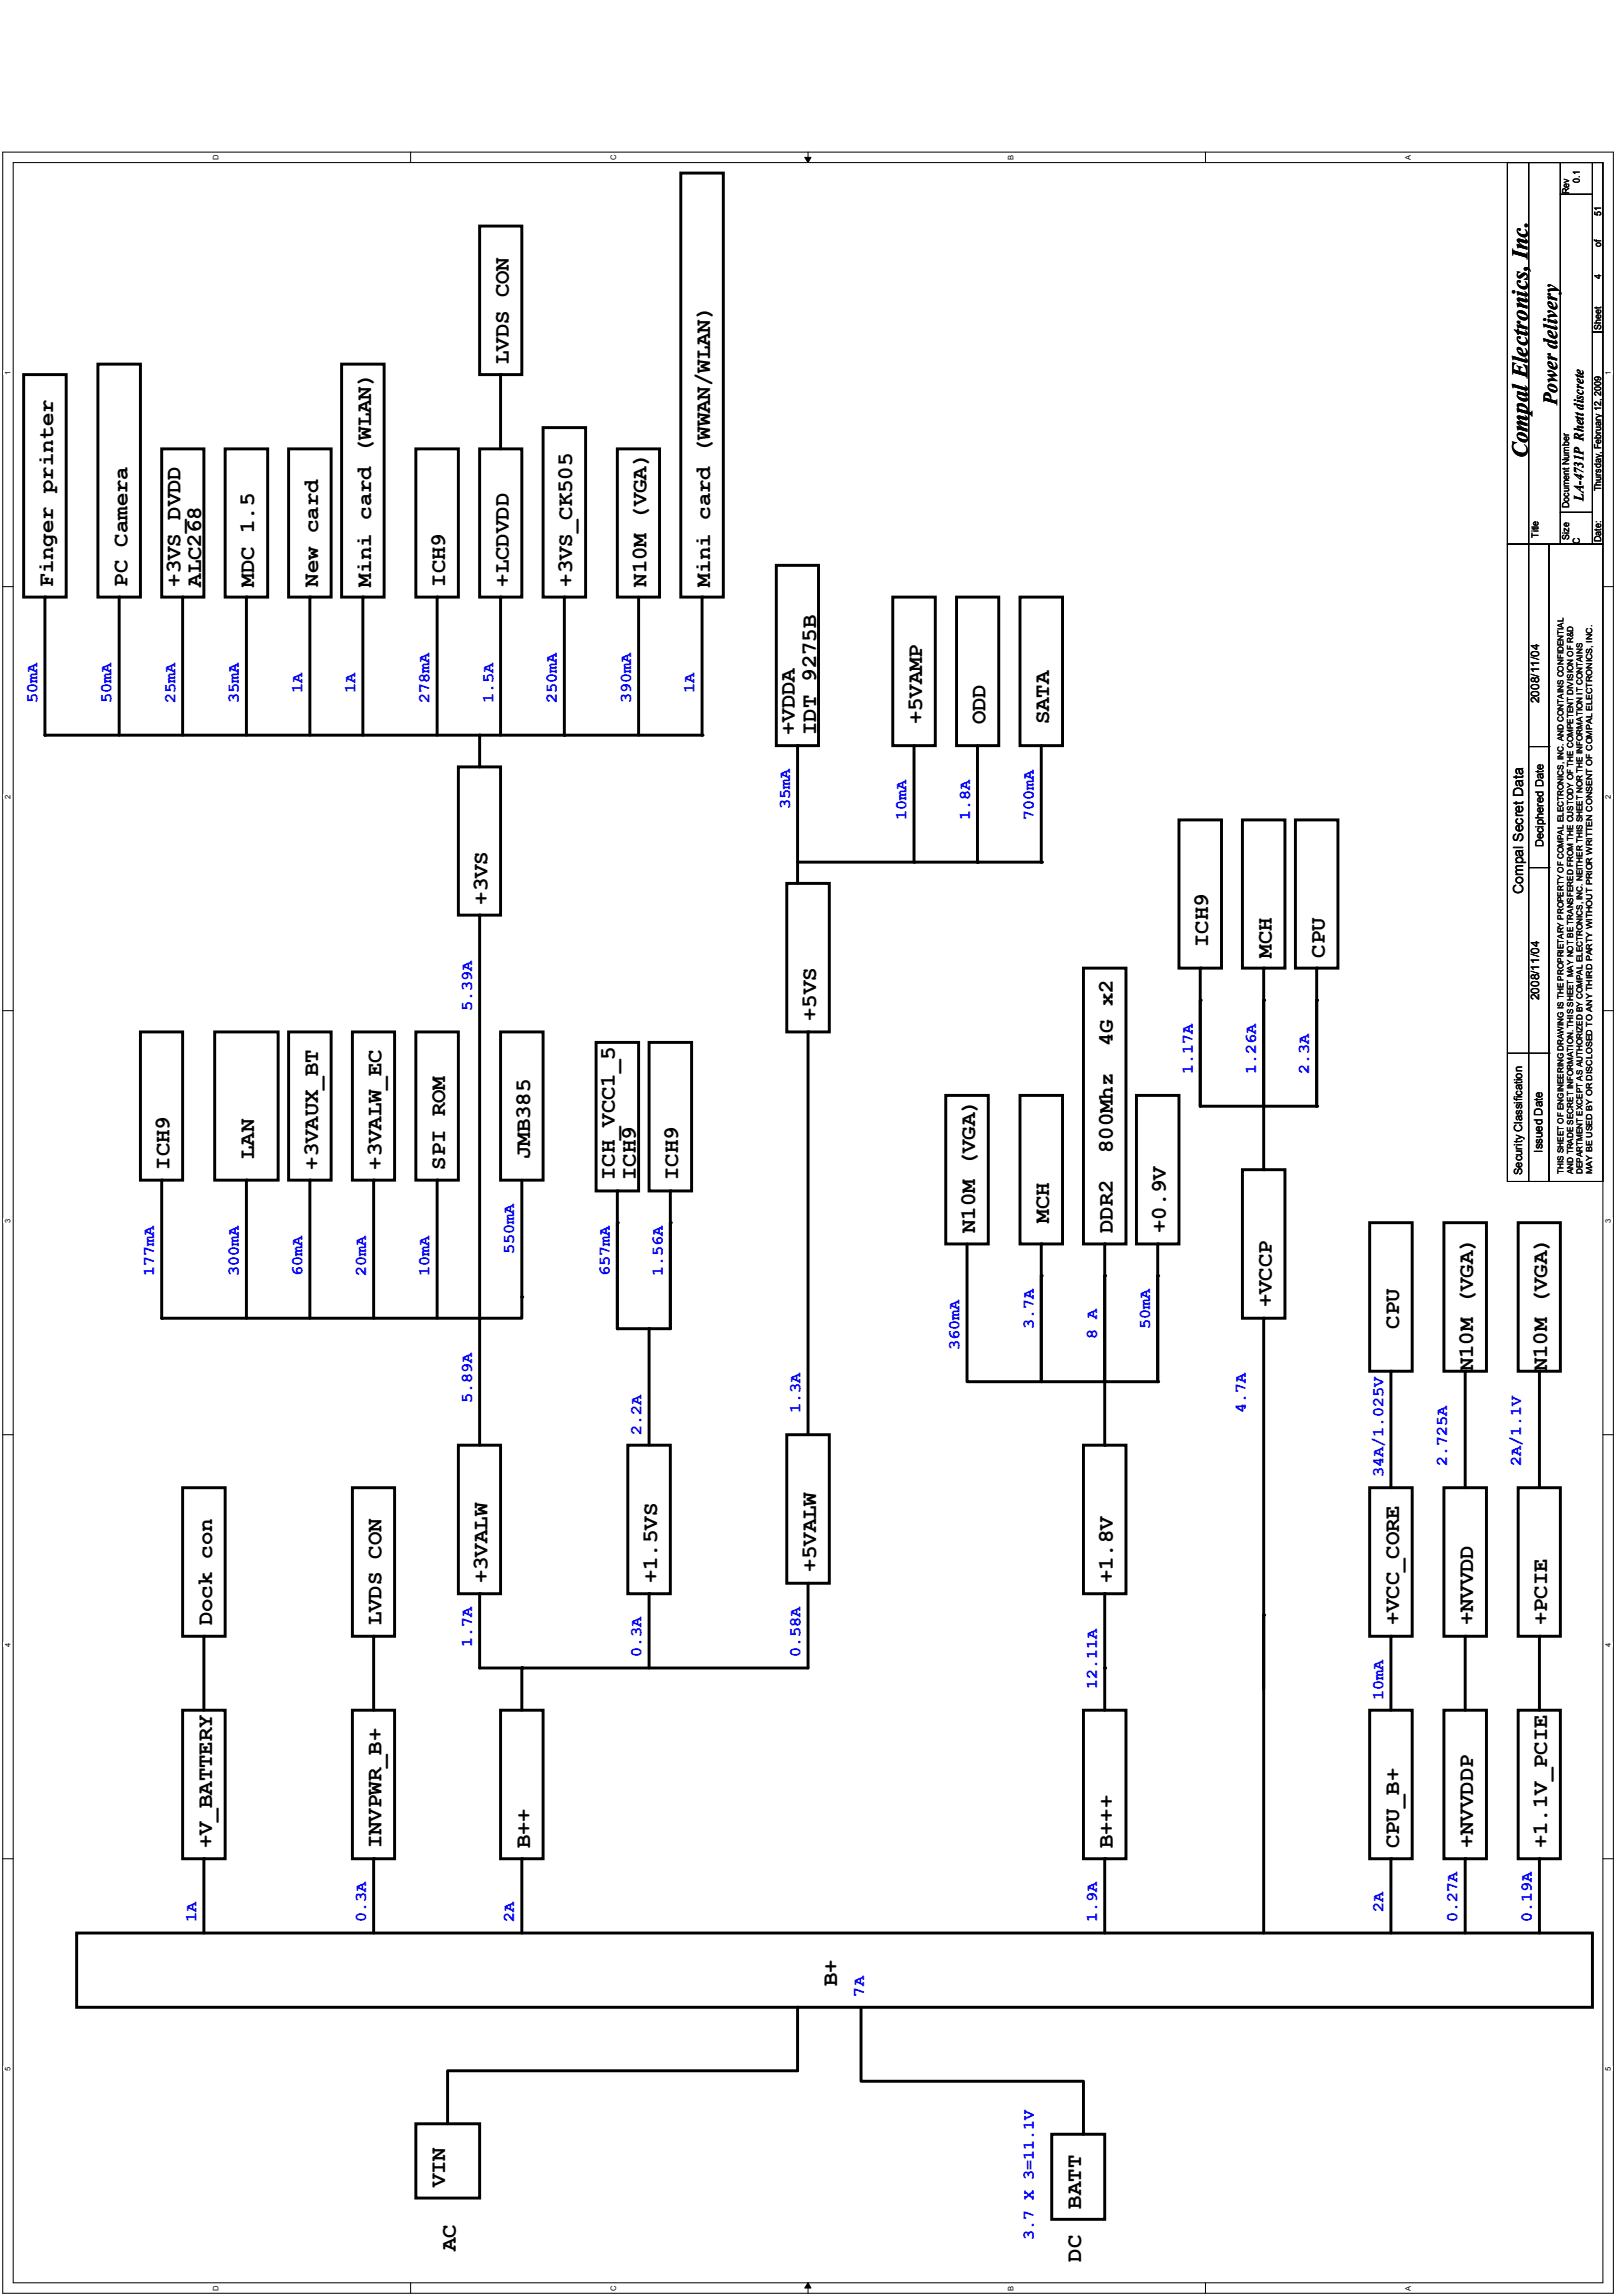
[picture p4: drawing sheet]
<svg xmlns="http://www.w3.org/2000/svg" width="210mm" height="297mm" viewBox="0 0 210 297" stroke-linecap="round" stroke-linejoin="round" font-family="sans-serif">
<defs><g id="words">
<g font-size="2.9">
<text x="65.8" y="47.1" transform="rotate(-90 65.8 47.1)">LVDS CON</text>
<text x="197.7" y="59.3" transform="rotate(-90 197.7 59.3)">Compal Electronics, Inc.</text>
<text x="6.9" y="75.9" transform="rotate(-90 6.9 75.9)">Finger printer</text>
<text x="16.5" y="75.9" transform="rotate(-90 16.5 75.9)">PC Camera</text>
<text x="23.3" y="75.9" transform="rotate(-90 23.3 75.9)">+3VS_DVDD</text>
<text x="26" y="75.9" transform="rotate(-90 26 75.9)">ALC268</text>
<text x="32.9" y="75.9" transform="rotate(-90 32.9 75.9)">MDC 1.5</text>
<text x="41.2" y="75.9" transform="rotate(-90 41.2 75.9)">New card</text>
<text x="48" y="75.9" transform="rotate(-90 48 75.9)">Mini card (WLAN)</text>
<text x="57.6" y="75.9" transform="rotate(-90 57.6 75.9)">ICH9</text>
<text x="65.8" y="75.9" transform="rotate(-90 65.8 75.9)">+LCDVDD</text>
<text x="74" y="75.9" transform="rotate(-90 74 75.9)">+3VS_CK505</text>
<text x="83.7" y="75.9" transform="rotate(-90 83.7 75.9)">N10M (VGA)</text>
<text x="91.9" y="75.9" transform="rotate(-90 91.9 75.9)">Mini card (WWAN/WLAN)</text>
<text x="102.9" y="95.1" transform="rotate(-90 102.9 95.1)">+VDDA</text>
<text x="105.6" y="95.1" transform="rotate(-90 105.6 95.1)">IDT 9275B</text>
<text x="119.3" y="93.7" transform="rotate(-90 119.3 93.7)">+5VAMP</text>
<text x="127.6" y="93.7" transform="rotate(-90 127.6 93.7)">ODD</text>
<text x="135.8" y="93.7" transform="rotate(-90 135.8 93.7)">SATA</text>
<text x="63.1" y="117" transform="rotate(-90 63.1 117)">+3VS</text>
<text x="156.3" y="122.5" transform="rotate(-90 156.3 122.5)">ICH9</text>
<text x="164.6" y="123.9" transform="rotate(-90 164.6 123.9)">MCH</text>
<text x="171.4" y="123.9" transform="rotate(-90 171.4 123.9)">CPU</text>
<text x="105.6" y="132.1" transform="rotate(-90 105.6 132.1)">+5VS</text>
<text x="144" y="135.3" transform="rotate(-90 144 135.3)">4G x2</text>
<text x="32.9" y="150" transform="rotate(-90 32.9 150)">LAN</text>
<text x="68.6" y="150" transform="rotate(-90 68.6 150)">JMB385</text>
<text x="144" y="149.2" transform="rotate(-90 144 149.2)">800Mhz</text>
<text x="21.9" y="151.3" transform="rotate(-90 21.9 151.3)">ICH9</text>
<text x="41.2" y="151.3" transform="rotate(-90 41.2 151.3)">+3VAUX_BT</text>
<text x="49.4" y="151.3" transform="rotate(-90 49.4 151.3)">+3VALW_EC</text>
<text x="57.6" y="151.3" transform="rotate(-90 57.6 151.3)">SPI ROM</text>
<text x="79.6" y="152.7" transform="rotate(-90 79.6 152.7)">ICH_VCC1_5</text>
<text x="82.3" y="152.7" transform="rotate(-90 82.3 152.7)">ICH9</text>
<text x="87.8" y="152.7" transform="rotate(-90 87.8 152.7)">ICH9</text>
<text x="126.2" y="159.5" transform="rotate(-90 126.2 159.5)">N10M (VGA)</text>
<text x="135.8" y="158.2" transform="rotate(-90 135.8 158.2)">MCH</text>
<text x="144" y="159.5" transform="rotate(-90 144 159.5)">DDR2</text>
<text x="150.9" y="159.5" transform="rotate(-90 150.9 159.5)">+0.9V</text>
<text x="164.6" y="169.1" transform="rotate(-90 164.6 169.1)">+VCCP</text>
<text x="181.1" y="171.9" transform="rotate(-90 181.1 171.9)">CPU</text>
<text x="190.6" y="177.4" transform="rotate(-90 190.6 177.4)">N10M (VGA)</text>
<text x="200.2" y="177.4" transform="rotate(-90 200.2 177.4)">N10M (VGA)</text>
<text x="105.6" y="203.4" transform="rotate(-90 105.6 203.4)">+5VALW</text>
<text x="63.1" y="204.8" transform="rotate(-90 63.1 204.8)">+3VALW</text>
<text x="85.1" y="204.8" transform="rotate(-90 85.1 204.8)">+1.5VS</text>
<text x="144" y="204.8" transform="rotate(-90 144 204.8)">+1.8V</text>
<text x="27.4" y="210.3" transform="rotate(-90 27.4 210.3)">Dock con</text>
<text x="49.4" y="210.3" transform="rotate(-90 49.4 210.3)">LVDS CON</text>
<text x="181.1" y="210.3" transform="rotate(-90 181.1 210.3)">+VCC_CORE</text>
<text x="190.6" y="210.3" transform="rotate(-90 190.6 210.3)">+NVVDD</text>
<text x="200.2" y="210.3" transform="rotate(-90 200.2 210.3)">+PCIE</text>
<text x="27.4" y="239.1" transform="rotate(-90 27.4 239.1)">+V_BATTERY</text>
<text x="49.4" y="239.1" transform="rotate(-90 49.4 239.1)">INVPWR_B+</text>
<text x="68.6" y="239.1" transform="rotate(-90 68.6 239.1)">B++</text>
<text x="144" y="239.1" transform="rotate(-90 144 239.1)">B+++</text>
<text x="181.1" y="239.1" transform="rotate(-90 181.1 239.1)">CPU_B+</text>
<text x="190.6" y="239.1" transform="rotate(-90 190.6 239.1)">+NVVDDP</text>
<text x="200.2" y="239.1" transform="rotate(-90 200.2 239.1)">+1.1V_PCIE</text>
<text x="108.3" y="256.9" transform="rotate(-90 108.3 256.9)">B+</text>
<text x="57.6" y="283" transform="rotate(-90 57.6 283)">VIN</text>
<text x="139.9" y="285.7" transform="rotate(-90 139.9 285.7)">BATT</text>
<text x="59" y="291.2" transform="rotate(-90 59 291.2)">AC</text>
<text x="139.9" y="292.6" transform="rotate(-90 139.9 292.6)">DC</text>
</g>
<text font-size="2.6" x="201.5" y="52.4" transform="rotate(-90 201.5 52.4)">Power delivery</text>
<g font-size="2.2" fill="#00f">
<text x="39.1" y="89.6" transform="rotate(-90 39.1 89.6)">1A</text>
<text x="46" y="89.6" transform="rotate(-90 46 89.6)">1A</text>
<text x="89.9" y="89.6" transform="rotate(-90 89.9 89.6)">1A</text>
<text x="4.8" y="91" transform="rotate(-90 4.8 91)">50mA</text>
<text x="14.4" y="91" transform="rotate(-90 14.4 91)">50mA</text>
<text x="22.7" y="91" transform="rotate(-90 22.7 91)">25mA</text>
<text x="30.9" y="91" transform="rotate(-90 30.9 91)">35mA</text>
<text x="55.6" y="91" transform="rotate(-90 55.6 91)">278mA</text>
<text x="63.8" y="91" transform="rotate(-90 63.8 91)">1.5A</text>
<text x="72.1" y="91" transform="rotate(-90 72.1 91)">250mA</text>
<text x="81.7" y="91" transform="rotate(-90 81.7 91)">390mA</text>
<text x="102.2" y="104.7" transform="rotate(-90 102.2 104.7)">35mA</text>
<text x="117.3" y="106.1" transform="rotate(-90 117.3 106.1)">10mA</text>
<text x="125.6" y="106.1" transform="rotate(-90 125.6 106.1)">1.8A</text>
<text x="133.8" y="106.1" transform="rotate(-90 133.8 106.1)">700mA</text>
<text x="61.1" y="130.8" transform="rotate(-90 61.1 130.8)">5.39A</text>
<text x="154.3" y="139" transform="rotate(-90 154.3 139)">1.17A</text>
<text x="162.6" y="139" transform="rotate(-90 162.6 139)">1.26A</text>
<text x="169.4" y="139" transform="rotate(-90 169.4 139)">2.3A</text>
<text x="20" y="165" transform="rotate(-90 20 165)">177mA</text>
<text x="30.9" y="165" transform="rotate(-90 30.9 165)">300mA</text>
<text x="39.1" y="165" transform="rotate(-90 39.1 165)">60mA</text>
<text x="47.4" y="165" transform="rotate(-90 47.4 165)">20mA</text>
<text x="55.6" y="165" transform="rotate(-90 55.6 165)">10mA</text>
<text x="66.6" y="162.3" transform="rotate(-90 66.6 162.3)">550mA</text>
<text x="78.9" y="165" transform="rotate(-90 78.9 165)">657mA</text>
<text x="85.8" y="165" transform="rotate(-90 85.8 165)">1.56A</text>
<text x="133.8" y="171.9" transform="rotate(-90 133.8 171.9)">3.7A</text>
<text x="142" y="173.3" transform="rotate(-90 142 173.3)">8 A</text>
<text x="148.8" y="171.9" transform="rotate(-90 148.8 171.9)">50mA</text>
<text x="124.2" y="174.6" transform="rotate(-90 124.2 174.6)">360mA</text>
<text x="61.1" y="181.5" transform="rotate(-90 61.1 181.5)">5.89A</text>
<text x="83" y="185.6" transform="rotate(-90 83 185.6)">2.2A</text>
<text x="103.6" y="182.9" transform="rotate(-90 103.6 182.9)">1.3A</text>
<text x="161.2" y="182.9" transform="rotate(-90 161.2 182.9)">4.7A</text>
<text x="179" y="191.1" transform="rotate(-90 179 191.1)">34A/1.025V</text>
<text x="187.3" y="189.7" transform="rotate(-90 187.3 189.7)">2.725A</text>
<text x="196.8" y="189.7" transform="rotate(-90 196.8 189.7)">2A/1.1V</text>
<text x="61.1" y="213" transform="rotate(-90 61.1 213)">1.7A</text>
<text x="83" y="214.4" transform="rotate(-90 83 214.4)">0.3A</text>
<text x="103.6" y="214.4" transform="rotate(-90 103.6 214.4)">0.58A</text>
<text x="142" y="218.5" transform="rotate(-90 142 218.5)">12.11A</text>
<text x="179" y="219.9" transform="rotate(-90 179 219.9)">10mA</text>
<text x="25.4" y="248.7" transform="rotate(-90 25.4 248.7)">1A</text>
<text x="47.4" y="248.7" transform="rotate(-90 47.4 248.7)">0.3A</text>
<text x="66.6" y="248.7" transform="rotate(-90 66.6 248.7)">2A</text>
<text x="142" y="248.7" transform="rotate(-90 142 248.7)">1.9A</text>
<text x="179" y="247.3" transform="rotate(-90 179 247.3)">2A</text>
<text x="188.6" y="248.7" transform="rotate(-90 188.6 248.7)">0.27A</text>
<text x="198.2" y="248.7" transform="rotate(-90 198.2 248.7)">0.19A</text>
<text x="111.8" y="258.3" transform="rotate(-90 111.8 258.3)">7A</text>
<text x="133.8" y="289.8" transform="rotate(-90 133.8 289.8)">3.7 X 3=11.1V</text>
</g>
<g font-size="1.8">
<text x="204.9" y="64.8" transform="rotate(-90 204.9 64.8)">LA-4731P Rhett discrete</text>
<text x="197.1" y="115.7" transform="rotate(-90 197.1 115.7)">Compal Secret Data</text>
</g>
<g font-size="1.5">
<text x="199.2" y="91" transform="rotate(-90 199.2 91)">2008/11/04</text>
<text x="199.2" y="129.4" transform="rotate(-90 199.2 129.4)">2008/11/04</text>
<text x="199.6" y="149.1" transform="rotate(-90 199.6 149.1)">Issued Date</text>
</g>
<g font-size="1.4">
<text x="199.7" y="109.6" transform="rotate(-90 199.7 109.6)">Deciphered Date</text>
<text x="197" y="152" transform="rotate(-90 197 152)">Security Classification</text>
</g>
<g font-size="1.2">
<text x="204.5" y="23.7" transform="rotate(-90 204.5 23.7)">0.1</text>
<text x="203.1" y="25.1" transform="rotate(-90 203.1 25.1)">Rev</text>
<text x="207.2" y="27.9" transform="rotate(-90 207.2 27.9)">51</text>
<text x="207.2" y="32" transform="rotate(-90 207.2 32)">of</text>
<text x="207.2" y="36.1" transform="rotate(-90 207.2 36.1)">4</text>
<text x="207.2" y="42.7" transform="rotate(-90 207.2 42.7)">Sheet</text>
<text x="203.1" y="65.7" transform="rotate(-90 203.1 65.7)">Document Number</text>
<text x="207.2" y="63.5" transform="rotate(-90 207.2 63.5)">Thursday, February 12, 2009</text>
<text x="199.1" y="69.6" transform="rotate(-90 199.1 69.6)">Title</text>
<text x="203.1" y="69.8" transform="rotate(-90 203.1 69.8)">Size</text>
<text x="204.5" y="70.4" transform="rotate(-90 204.5 70.4)">C</text>
<text x="207.2" y="70.1" transform="rotate(-90 207.2 70.1)">Date:</text>
</g>
<g font-size="1.1">
<text x="202.4" y="151.9" transform="rotate(-90 202.4 151.9)">THIS SHEET OF ENGINEERING DRAWING IS THE PROPRIETARY PROPERTY OF COMPAL ELECTRONICS, INC. AND CONTAINS CONFIDENTIAL</text>
<text x="203.6" y="151.9" transform="rotate(-90 203.6 151.9)">AND TRADE SECRET INFORMATION. THIS SHEET MAY NOT BE TRANSFERED FROM THE CUSTODY OF THE COMPETENT DIVISION OF R&amp;D</text>
<text x="204.8" y="151.9" transform="rotate(-90 204.8 151.9)">DEPARTMENT EXCEPT AS AUTHORIZED BY COMPAL ELECTRONICS, INC. NEITHER THIS SHEET NOR THE INFORMATION IT CONTAINS</text>
<text x="206" y="151.9" transform="rotate(-90 206 151.9)">MAY BE USED BY OR DISCLOSED TO ANY THIRD PARTY WITHOUT PRIOR WRITTEN CONSENT OF COMPAL ELECTRONICS, INC.</text>
</g>
<g font-size="1">
<text x="28.3" y="20.7" transform="rotate(-90 28.3 20.7)">D</text>
<text x="79.7" y="20.7" transform="rotate(-90 79.7 20.7)">C</text>
<text x="131.2" y="20.7" transform="rotate(-90 131.2 20.7)">B</text>
<text x="182.6" y="20.7" transform="rotate(-90 182.6 20.7)">A</text>
<text x="1.4" y="48.5" transform="rotate(-90 1.4 48.5)">1</text>
<text x="208.4" y="48.5" transform="rotate(-90 208.4 48.5)">1</text>
<text x="1.4" y="103.3" transform="rotate(-90 1.4 103.3)">2</text>
<text x="208.4" y="103.3" transform="rotate(-90 208.4 103.3)">2</text>
<text x="1.4" y="158.2" transform="rotate(-90 1.4 158.2)">3</text>
<text x="208.4" y="158.2" transform="rotate(-90 208.4 158.2)">3</text>
<text x="1.4" y="213" transform="rotate(-90 1.4 213)">4</text>
<text x="208.4" y="213" transform="rotate(-90 208.4 213)">4</text>
<text x="1.4" y="267.9" transform="rotate(-90 1.4 267.9)">5</text>
<text x="208.4" y="267.9" transform="rotate(-90 208.4 267.9)">5</text>
<text x="28.3" y="296.3" transform="rotate(-90 28.3 296.3)">D</text>
<text x="79.7" y="296.3" transform="rotate(-90 79.7 296.3)">C</text>
<text x="131.2" y="296.3" transform="rotate(-90 131.2 296.3)">B</text>
<text x="182.6" y="296.3" transform="rotate(-90 182.6 296.3)">A</text>
</g>
</g></defs>
<path d="M.4 19.7h208.4v277h-208.4zM1.7 21h205.7v274.3h-205.7z" fill="none" stroke="#000" stroke-width=".13"/>
<g fill="#fff">
<path d="M.5 267.4h1.1v.5h-1.1z"/>
<path d="M207.6 267.4h1.1v.5h-1.1z"/>
</g>
<path d="M.4 240.5h1.3M207.4 240.5h1.4" fill="none" stroke="#000" stroke-width=".13"/>
<g fill="#fff">
<path d="M.5 212.5h1.1v.5h-1.1z"/>
<path d="M207.6 212.5h1.1v.5h-1.1z"/>
</g>
<path d="M.4 185.6h1.3M207.4 185.6h1.4" fill="none" stroke="#000" stroke-width=".13"/>
<g fill="#fff">
<path d="M.5 157.6h1.1v.6h-1.1z"/>
<path d="M207.6 157.6h1.1v.6h-1.1z"/>
</g>
<path d="M.4 130.8h1.3M207.4 130.8h1.4" fill="none" stroke="#000" stroke-width=".13"/>
<g fill="#fff">
<path d="M.5 102.8h1.1v.5h-1.1z"/>
<path d="M207.6 102.8h1.1v.5h-1.1z"/>
</g>
<path d="M.4 75.9h1.3M207.4 75.9h1.4" fill="none" stroke="#000" stroke-width=".13"/>
<g fill="#fff">
<path d="M.5 47.9h1.1v.6h-1.1z"/>
<path d="M207.6 47.9h1.1v.6h-1.1z"/>
<path d="M27.4 295.6h1.1v.7h-1.1z"/>
<path d="M27.4 20h1.1v.7h-1.1z"/>
<path d="M78.8 295.6h1.1v.7h-1.1z"/>
<path d="M78.8 20h1.1v.7h-1.1z"/>
</g>
<path d="M53.1 19.7v1.3M53.1 295.3v1.4" fill="none" stroke="#000" stroke-width=".13"/>
<g fill="#fff">
<path d="M130.3 295.7h1.1v.6h-1.1z"/>
<path d="M130.3 20.1h1.1v.6h-1.1z"/>
</g>
<path d="M104.6 19.7v1.3M104.1 20.4h.8l-.3 .6zM104.6 295.3l.3 .7h-.8zM104.6 295.3v1.4" fill="none" stroke="#000" stroke-width=".13"/>
<path d="M104.1 20.4h.8l-.3 .6zM104.6 295.3l.3 .7h-.8z" fill="#000"/>
<g fill="#fff">
<path d="M181.7 295.7h1.1v.6h-1.1z"/>
<path d="M181.7 20.1h1.1v.6h-1.1z"/>
</g>
<g fill="none" stroke="#000" stroke-width=".13">
<path d="M156 19.7v1.3M195.1 21h2.7v49.4h-2.7zM197.8 21h4.1v49.4h-4.1zM201.9 25.1h4.2v41.2h-4.2zM201.9 21h4.2v4.1h-4.2zM206.1 21h1.3v22h-1.3zM206.1 43h1.3v27.4h-1.3zM195.1 70.4h2.7v82.4h-2.7zM197.8 70.4h2.6v82.4h-2.6zM200.4 70.4h7v82.4h-7zM201.9 66.3h4.2v4.1h-4.2zM197.8 96.6h2.6"/>
<path d="M200.4 96.6h.1M197.8 112.3h2.6M200.4 112.3h.1M195.1 136.3h5.3M197.8 136.3h.1M200.4 136.3h.1M156 295.3v1.4"/>
</g>
<g fill="none" stroke="#000" stroke-width=".38">
<path d="M62.1 29.2h5.4v19.3h-5.4zM88.1 22.4h5.5v54.8h-5.5zM3.1 48.5h5.5v28.7h-5.5zM12.7 47.1h5.5v30.1h-5.5zM20.9 58.1h5.5v19.1h-5.5zM29.1 58.1h5.5v19.1h-5.5zM37.3 58.1h5.6v19.1h-5.6zM44.2 47.1h5.5v30.1h-5.5zM53.8 58.1h5.5v19.1h-5.5zM62.1 58.1h5.4v19.1h-5.4zM64.8 48.5v9.6M70.3 55.3h5.5v21.9h-5.5z"/>
<path d="M79.9 58.1h5.5v19.1h-5.5zM5.8 77.2v17.9h67.2M15.4 77.2v17.9M23.6 77.2v17.9M31.9 77.2v17.9M40.1 77.2v17.9M47 77.2v17.9M56.6 77.2v17.9M64.8 77.2v17.9M73 77.2v17.9M82.6 77.2v17.9h-9.6M90.9 77.2v17.9h-8.3"/>
<path d="M100.5 73.1h5.4v23.4h-5.4zM115.5 77.2h5.5v19.3h-5.5zM123.8 77.2h5.4v19.3h-5.4zM132 77.2h5.5v19.3h-5.5zM59.3 99.2h5.5v19.2h-5.5zM62.1 95.1v4.1M103.2 96.5v17.8M118.3 96.5v15M126.5 96.5v15M134.7 96.5v15h-31.5M62.1 118.4v68.6M101.8 114.3h5.5v19.2h-5.5z"/>
<path d="M152.6 106.1h5.5v19.2h-5.5zM160.8 106.1h5.5v19.2h-5.5zM167.6 106.1h5.5v19.2h-5.5zM18.2 133.5h5.4v19.2h-5.4zM27.8 133.5h8.2v19.2h-8.2zM37.3 133.5h5.6v19.2h-5.6zM45.6 133.5h5.5v19.2h-5.5zM53.8 133.5h5.5v19.2h-5.5zM64.8 133.5h5.5v19.2h-5.5zM77.1 134.9h5.5v19.2h-5.5zM84 134.9h5.5v19.2h-5.5zM104.6 133.5v52.1"/>
<path d="M140.2 125.3h5.5v35.6h-5.5zM155.3 125.3v17.8h15.1v-17.8M163.5 125.3v26M20.9 152.7v17.8h46.6v-17.8M31.9 152.7v17.8M40.1 152.7v17.8M48.4 152.7v17.8M56.6 152.7v17.8M79.9 154.1v17.8h6.8v-17.8M122.4 141.7h5.5v19.2h-5.5zM132 141.7h5.5v19.2h-5.5zM147.1 141.7h5.5v19.2h-5.5z"/>
<path d="M160.8 151.3h5.5v19.2h-5.5zM177.2 158.2h5.6v19.2h-5.6zM186.9 158.2h5.5v19.2h-5.5zM196.5 158.2h5.4v19.2h-5.4zM84 171.9v15.1M125.1 160.9v17.9h9.6M134.7 160.9v17.9M143 160.9v26.1M149.8 160.9v17.9h-15.1M163.5 170.5v79.6M180 177.4v15.1M189.6 177.4v15.1"/>
<path d="M199.2 177.4v15.1M23.6 192.5h5.5v19.2h-5.5zM45.6 192.5h5.5v19.2h-5.5zM59.3 187h5.5v19.2h-5.5zM81.2 187h5.5v19.2h-5.5zM101.8 185.6h5.5v19.2h-5.5zM140.2 187h5.5v19.2h-5.5zM177.2 192.5h5.6v19.2h-5.6zM186.9 192.5h5.5v19.2h-5.5zM196.5 192.5h5.4v19.2h-5.4zM26.4 211.7v9.6M48.4 211.7v9.6"/>
<path d="M67.5 215.8v5.5M84 206.2v9.6M104.6 204.8v11h-42.5v-9.6M143 206.2v15.1M180 211.7v9.6M189.6 211.7v9.6M199.2 211.7v9.6M23.6 221.3h5.5v19.2h-5.5zM45.6 221.3h5.5v19.2h-5.5zM64.8 221.3h5.5v19.2h-5.5zM140.2 221.3h5.5v19.2h-5.5zM177.2 221.3h5.6v19.2h-5.6z"/>
<path d="M186.9 221.3h5.5v19.2h-5.5zM196.5 221.3h5.4v19.2h-5.4zM9.9 250.1h196.2v9.6h-196.2zM26.4 240.5v9.6M48.4 240.5v9.6M67.5 240.5v9.6M103.2 259.7v8.2h-45.3v6.9M111.4 259.7v9.6h28.8v6.8M143 240.5v9.6M180 240.5v9.6M189.6 240.5v9.6M199.2 240.5v9.6"/>
<path d="M53.8 274.8h8.3v9.6h-8.3zM136.1 276.1h6.9v11h-6.9z"/>
</g>
<g fill="#000">
<circle cx="64.8" cy="48.5" r=".19"/>
<circle cx="5.8" cy="77.2" r=".19"/>
<circle cx="15.4" cy="77.2" r=".19"/>
<circle cx="23.6" cy="77.2" r=".19"/>
<circle cx="31.9" cy="77.2" r=".19"/>
<circle cx="40.1" cy="77.2" r=".19"/>
<circle cx="47" cy="77.2" r=".19"/>
<circle cx="56.6" cy="77.2" r=".19"/>
<circle cx="64.8" cy="77.2" r=".19"/>
<circle cx="73" cy="77.2" r=".19"/>
<circle cx="90.9" cy="77.2" r=".19"/>
<circle cx="5.8" cy="95.1" r=".19"/>
<circle cx="62.1" cy="95.1" r=".19"/>
<circle cx="73" cy="95.1" r=".19"/>
<circle cx="90.9" cy="95.1" r=".19"/>
<circle cx="103.2" cy="96.5" r=".19"/>
<circle cx="62.1" cy="118.4" r=".19"/>
<circle cx="118.3" cy="111.5" r=".19"/>
<circle cx="126.5" cy="111.5" r=".19"/>
<circle cx="134.7" cy="111.5" r=".19"/>
<circle cx="104.6" cy="133.5" r=".19"/>
<circle cx="155.3" cy="125.3" r=".19"/>
<circle cx="155.3" cy="129.4" r=".19"/>
<circle cx="163.5" cy="125.3" r=".19"/>
<circle cx="163.5" cy="129.4" r=".19"/>
<circle cx="170.4" cy="125.3" r=".19"/>
<circle cx="170.4" cy="129.4" r=".19"/>
<circle cx="20.9" cy="152.7" r=".19"/>
<circle cx="31.9" cy="152.7" r=".19"/>
<circle cx="40.1" cy="152.7" r=".19"/>
<circle cx="48.4" cy="152.7" r=".19"/>
<circle cx="56.6" cy="152.7" r=".19"/>
<circle cx="79.9" cy="158.2" r=".19"/>
<circle cx="79.9" cy="154.1" r=".19"/>
<circle cx="86.7" cy="154.1" r=".19"/>
<circle cx="86.7" cy="158.2" r=".19"/>
<circle cx="163.5" cy="151.3" r=".19"/>
<circle cx="163.5" cy="143.1" r=".19"/>
<circle cx="170.4" cy="143.1" r=".19"/>
<circle cx="20.9" cy="170.5" r=".19"/>
<circle cx="62.1" cy="170.5" r=".19"/>
<circle cx="67.5" cy="167.8" r=".19"/>
<circle cx="79.9" cy="171.9" r=".19"/>
<circle cx="84" cy="171.9" r=".19"/>
<circle cx="134.7" cy="160.9" r=".19"/>
<circle cx="134.7" cy="165" r=".19"/>
<circle cx="143" cy="160.9" r=".19"/>
<circle cx="143" cy="165" r=".19"/>
<circle cx="143" cy="178.8" r=".19"/>
<circle cx="149.8" cy="165" r=".19"/>
<circle cx="149.8" cy="160.9" r=".19"/>
<circle cx="149.8" cy="178.8" r=".19"/>
<circle cx="163.5" cy="170.5" r=".19"/>
<circle cx="180" cy="177.4" r=".19"/>
<circle cx="189.6" cy="177.4" r=".19"/>
<circle cx="199.2" cy="177.4" r=".19"/>
<circle cx="143" cy="187" r=".19"/>
<circle cx="26.4" cy="211.7" r=".19"/>
<circle cx="48.4" cy="211.7" r=".19"/>
<circle cx="62.1" cy="206.2" r=".19"/>
<circle cx="67.5" cy="215.8" r=".19"/>
<circle cx="84" cy="206.2" r=".19"/>
<circle cx="104.6" cy="204.8" r=".19"/>
<circle cx="143" cy="206.2" r=".19"/>
<circle cx="143" cy="215.8" r=".19"/>
<circle cx="163.5" cy="208.9" r=".19"/>
<circle cx="180" cy="211.7" r=".19"/>
<circle cx="189.6" cy="211.7" r=".19"/>
<circle cx="199.2" cy="211.7" r=".19"/>
<circle cx="26.4" cy="240.5" r=".19"/>
<circle cx="48.4" cy="240.5" r=".19"/>
<circle cx="67.5" cy="240.5" r=".19"/>
<circle cx="103.2" cy="259.7" r=".19"/>
<circle cx="143" cy="240.5" r=".19"/>
<circle cx="180" cy="240.5" r=".19"/>
<circle cx="189.6" cy="240.5" r=".19"/>
<circle cx="199.2" cy="240.5" r=".19"/>
</g>
<use href="#words"/>
</svg>
